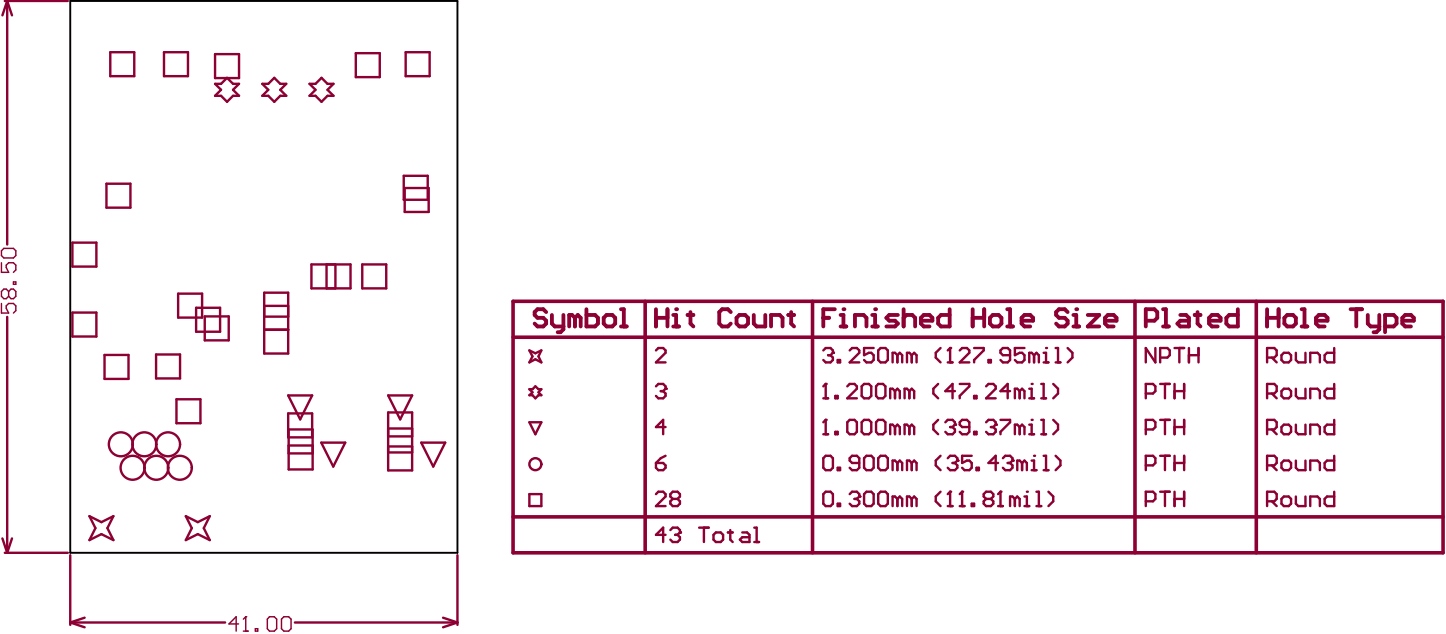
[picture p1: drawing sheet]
<svg xmlns="http://www.w3.org/2000/svg" width="510mm" height="224mm" viewBox="0 0 510 224" stroke-linecap="round" stroke-linejoin="round" font-family="sans-serif">
<path d="M24.8 .3h136.6v194.7h-136.6z" fill="none" stroke="#000" stroke-width=".68"/>
<g fill="none" stroke="#8d0034" stroke-width=".85">
<path d="M1.7 .3h22.2M2.5 .3l1.7 5.1M2.5 .3l-1.7 5.1M2.5 .3v86M38.9 18.4h8.5v8.5h-8.5zM57.9 18.4h8.4v8.5h-8.4zM75.9 19.1h8.4v8.4h-8.4zM125.5 18.8h8.5v8.4h-8.5zM143.1 18.4h8.5v8.5h-8.5zM75.9 29.6h2.1l2.1-2.1 2.1 2.1h2.1l-2.1 2.1 2.1 2.1h-2.1l-2.1 2.1-2.1-2.1h-2.1l2.1-2.1zM92.5 29.6h2.1l2.2-2.1 2.1 2.1h2.1l-2.1 2.1 2.1 2.1h-2.1l-2.1 2.1-2.2-2.1h-2.1l2.1-2.1zM109.2 29.6h2.1l2.1-2.1 2.1 2.1h2.1l-2.1 2.1 2.1 2.1h-2.1l-2.1 2.1-2.1-2.1h-2.1l2.1-2.1z"/>
<path d="M37.6 64.8h8.4v8.5h-8.4zM142.4 62h8.5v8.5h-8.5zM142.8 66.3h8.4v8.5h-8.4zM25.5 85.6h8.5v8.4h-8.5zM109.9 93.3h13.8v8.4h-13.8zM115.2 93.3v8.4M118.3 93.3v8.4M127.8 93.3h8.5v8.4h-8.5zM2.5 111.8v83.2M25.5 110.3h8.5v8.4h-8.5zM62.8 103.6h8.5v8.4h-8.5zM69.2 108.6h8.4v8.4h-8.4z"/>
<path d="M72.2 111.6h8.5v8.5h-8.5zM93.2 103.3h8.5v21.4h-8.5zM93.2 116.4h8.5M93.2 116.3h8.5M93.2 107.9h8.5M93.2 111.7h8.5M36.9 125.2h8.4v8.5h-8.4zM55.1 125.1h8.4v8.4h-8.4zM101.7 139.5h8.4l-4.2 8.5zM136.9 139.5h8.5l-4.2 8.5zM186.8 137.3h1.1l1-1 1.1 1h1l-1 1.1 1 1h-1l-1.1 1.1-1-1.1h-1.1l1.1-1zM186.8 123.6l2.1 1 2.1-1-1 2.1 1 2.1-2.1-1.1-2.1 1.1 1.1-2.1z"/>
<path d="M231.4 136.3l.9-.9h1.6l.9 .9v.8M62.3 140.9h8.4v8.4h-8.4zM101.7 145.8h8.4v8.5h-8.4zM101.8 151.5h8.5v14.1h-8.5zM101.8 160h8.5M101.8 157.2h8.5M113.3 156.1h8.5l-4.2 8.5zM136.9 145.5h8.5v20.4h-8.5zM136.9 157.5h8.5M136.9 154h8.5M136.9 151.2h8.5M136.9 159.6h8.5"/>
<path d="M148.6 156.1h8.5l-4.3 8.5zM186.8 149h4.2l-2.1 4.2zM186.8 174.3h4.2v4.2h-4.2zM231.4 163.3h2.5l.9 .9v.8l-.9 .9h-1.6l-.9-.9zM234.8 160.8l-1.7 .8-1.7 1.7M.8 189.9l1.7 5.1M1.7 195h22.2M4.2 189.9l-1.7 5.1M24.8 195.9v24.5M31.5 182.1l4.3 2.1 4.2-2.1-2.1 4.2 2.1 4.2-4.2-2.1-4.3 2.1 2.2-4.2zM65.5 182.1l4.3 2.1 4.2-2.1-2.1 4.2 2.1 4.2-4.2-2.1-4.3 2.1 2.2-4.2zM161.4 195.9v24.5"/>
<path d="M24.8 219.6l5.1 1.7M24.8 219.6h54.6M29.9 217.9l-5.1 1.7M104 219.6h57.4M156.3 217.9l5.1 1.7M161.4 219.6l-5.1 1.7"/>
</g>
<path d="M181 106.3h328.1v88.7h-328.1zM181 119h328.1M227.6 106.3v88.7M286.6 106.3v88.7M400.4 106.3v88.7M443.2 106.3v88.7M181 182.3h328.1" fill="none" stroke="#8d0034" stroke-width="1.3"/>
<circle cx="234.8" cy="137.1" r=".42" fill="#8d0034"/>
<g fill="none" stroke="#8d0034" stroke-width=".85">
<path d="M231.4 123.6l.9-.8h1.6l.9 .8v.9l-3.4 3.3h3.4M233.1 138h.8M233.9 138l.9 .8v.9l-.9 .8h-1.6l-.9-.8M234.8 137.1l-.9 .9M404.2 138.8h2.5l.9-.8v-1.7l-.9-.9h-2.5v5.1M409.3 135.4h3.4M411 135.4v5.1M414.4 138h3.3M414.4 135.4v5.1M417.7 135.4v5.1M234.8 150.7h-3.4l2.5-2.6v5.1M404.2 151.5h2.5l.9-.8v-1.7l-.9-.9h-2.5v5.1"/>
<path d="M409.3 148.1h3.4M411 148.1v5.1M414.4 150.7h3.3M414.4 148.1v5.1M417.7 148.1v5.1M404.2 164.2h2.5l.9-.9v-1.7l-.9-.8h-2.5v5.1M404.2 176.8h2.5l.9-.8v-1.7l-.9-.8h-2.5v5M409.3 160.8h3.4M409.3 173.5h3.4M411 160.8v5.1M411 173.5v5M414.4 160.8v5.1"/>
<path d="M414.4 173.5v5M414.4 163.3h3.3M414.4 176h3.3M417.7 160.8v5.1M417.7 173.5v5"/>
</g>
<path d="M.5 88.5l.9-.9h3.3l.9 .9v1.7l-.9 .8h-3.3l-.9-.8zM.5 92.7v3.4h2.5l-.8-1.7v-.9l.8-.8h1.7l.9 .8v1.7l-.9 .9M4.7 99.5h.9v.8h-.9zM.5 107.1v3.3h2.5l-.8-1.7v-.8l.8-.8h1.7l.9 .8v1.7l-.9 .8M3 102.8l-.8-.8h-.8l-.9 .8v1.7l.9 .9h.8l.8-.9M3 102.8l.9-.8h.8l.9 .8v1.7l-.9 .9h-.8l-.9-.9M3 102.8v1.7M86.7 217.6v5M84.2 220.1h-3.4l2.5-2.5v5M85.8 222.6h1.7" fill="none" stroke="#8d0034" stroke-width=".51"/>
<circle cx="86.7" cy="217.6" r=".25" fill="#8d0034"/>
<path d="M86.7 217.6l-.9 .8M95.1 217.6h1.7l.8 .8v3.4l-.8 .8h-1.7l-.8-.8v-3.4zM99.3 218.4l.8-.8h1.7l.9 .8v3.4l-.9 .8h-1.7l-.8-.8zM90.1 221.8h.8v.8h-.8z" fill="none" stroke="#8d0034" stroke-width=".51"/>
<path d="M234.8 188.7h-3.4l2.5-2.6v5.1M236.5 187l.8-.9h1.7l.9 .9v.8" fill="none" stroke="#8d0034" stroke-width=".85"/>
<circle cx="239.9" cy="187.8" r=".42" fill="#8d0034"/>
<g fill="none" stroke="#8d0034" stroke-width=".85">
<path d="M290.4 161.6l.9-.8h1.7l.8 .8v3.4l-.8 .9h-1.7l-.9-.9zM295.5 165h.9v.9h-.9zM303.1 163.3h-2.5l-.9-.8v-.9l.9-.8h1.7l.8 .8v3.4l-.8 .9h-1.7l-.9-.9M304.8 161.6l.9-.8h1.7l.8 .8v3.4l-.8 .9h-1.7l-.9-.9zM309.8 161.6l.9-.8h1.7l.8 .8v3.4l-.8 .9h-1.7l-.9-.9zM316.6 163.3l-.9-.8h-.8v3.4M316.6 163.3v2.6M316.6 163.3l.8-.8 .9 .8v2.6M321.7 163.3l-.9-.8h-.8v3.4M321.7 163.3v2.6M321.7 163.3l.8-.8 .8 .8v2.6M331.8 160.8l-1.7 1.7v1.7l1.7 1.7"/>
<path d="M334.3 161.6l.9-.8h1.7l.8 .8v.9M238.2 188.7h.8M239 188.7l.9 .8v.9l-.9 .8h-1.7l-.8-.8M239.9 187.8l-.9 .9M246.6 186.1h3.4M248.3 186.1v5.1M251.7 188.7l.9-.9h1.6l.9 .9v1.7l-.9 .8h-1.6l-.9-.8zM256.8 187.8h1.7M257.6 187v3.4l.9 .8M261.9 187.8h1.6l.9 .9v2.5h-2.5l-.9-.8 .9-.9h2.5M266.1 191.2h1.7M266.1 186.1h.8v5.1"/>
</g>
<path d="M192.7 110.1l-1-1h-2.1l-1 1v1l1 1h2.1l1 1v1.1l-1 1h-2.1l-1-1M194.7 111.1v3.1l1 1h3.1M198.8 111.1v5.1l-1.1 1h-1M202.8 112.1l1-1 1.1 1v3.1M202.8 112.1l-1-1h-1v4.1M202.8 112.1v3.1M206.9 109.1v6.1h3l1-1v-2.1l-1-1h-3M213 112.1l1-1h2l1 1v2.1l-1 1h-2l-1-1zM219.1 109.1h1v6.1M219.1 115.2h2" fill="none" stroke="#8d0034" stroke-width="1.4"/>
<circle cx="337.7" cy="162.5" r=".42" fill="#8d0034"/>
<path d="M336 163.3h.9M336.9 163.3l.8 .9v.8l-.8 .9h-1.7l-.9-.9M337.7 162.5l-.8 .8M342.8 160.8h-3.4v2.5l1.7-.8h.9l.8 .8v1.7l-.8 .9h-1.7l-.9-.9M344.5 165h.8v.9h-.8zM352.1 163.3h-3.4l2.6-2.5v5.1M353.8 161.6l.8-.8h1.7l.9 .8v.9" fill="none" stroke="#8d0034" stroke-width=".85"/>
<circle cx="357.2" cy="162.5" r=".42" fill="#8d0034"/>
<path d="M355.5 163.3h.8M356.3 163.3l.9 .9v.8l-.9 .9h-1.7l-.8-.9M357.2 162.5l-.9 .8M360.6 163.3l-.9-.8h-.8v3.4M360.6 163.3v2.6M360.6 163.3l.8-.8 .9 .8v2.6M363.9 165.9h1.7M363.9 162.5h.9v3.4" fill="none" stroke="#8d0034" stroke-width=".85"/>
<circle cx="364.8" cy="160.8" r=".42" fill="#8d0034"/>
<path d="M291.3 135.4v5.1M290.4 140.5h1.7M368.2 165.9h1.7M368.2 160.8h.8v5.1M372.4 160.8l1.7 1.7v1.7l-1.7 1.7" fill="none" stroke="#8d0034" stroke-width=".85"/>
<circle cx="291.3" cy="135.4" r=".42" fill="#8d0034"/>
<g fill="none" stroke="#8d0034" stroke-width=".85">
<path d="M291.3 135.4l-.9 .9M294.7 139.7h.8v.8h-.8zM298.9 136.3l.8-.9h1.7l.9 .9v.8l-3.4 3.4h3.4M304 136.3l.8-.9h1.7l.9 .9v3.4l-.9 .8h-1.7l-.8-.8zM309.8 135.4h1.7l.9 .9v3.4l-.9 .8h-1.7l-.7-.8v-3.4zM315.7 138l-.8-.9h-.9v3.4M315.7 138v2.5M315.7 138l.9-.9 .8 .9v2.5M320.8 138l-.8-.9h-.9v3.4M320.8 138v2.5M320.8 138l.9-.9 .8 .9v2.5M331 135.4l-1.7 1.7v1.7l1.7 1.7"/>
<path d="M336.9 138h-3.4l2.5-2.6v5.1M338.6 135.4h3.4v.9l-3.4 3.4v.8M343.6 139.7h.9v.8h-.9zM347.9 136.3l.8-.9h1.7l.9 .9v.8l-3.4 3.4h3.4M356.3 138h-3.4l2.6-2.6v5.1M359.7 138l-.8-.9h-.9v3.4M359.7 138v2.5M359.7 138l.9-.9 .8 .9v2.5M363.1 137.1h.8v3.4M363.1 140.5h1.7"/>
</g>
<circle cx="363.9" cy="135.4" r=".42" fill="#8d0034"/>
<g fill="none" stroke="#8d0034" stroke-width=".85">
<path d="M367.3 135.4h.9v5.1M371.6 135.4l1.6 1.7v1.7l-1.6 1.7M447 138.8h2.5l.9-.8v-1.7l-.9-.9h-2.5v5.1M448.7 138.8l1.7 1.7M452.1 138l.8-.9h1.7l.9 .9v1.7l-.9 .8h-1.7l-.8-.8zM457.2 137.1v2.6l.8 .8h2.5v-3.4M470.7 135.4v5.1h-2.6l-.8-.8v-1.7l.8-.9h2.6M367.3 140.5h1.7M462.2 140.5v-3.4h2.6l.8 .9v2.5M231.4 174.3l.9-.8h1.6l.9 .8v.9l-3.4 3.3h3.4M237.3 176l-.8 .8v.9l.8 .8h1.7l.9-.8v-.9l-.9-.8M237.3 176l-.8-.8v-.9l.8-.8h1.7l.9 .8v.9l-.9 .8"/>
<path d="M237.3 176h1.7M290.4 174.3l.9-.8h1.7l.8 .8v3.4l-.8 .8h-1.7l-.9-.8zM295.5 177.7h.9v.8h-.9zM299.7 174.3l.9-.8h1.7l.8 .8v.9M447 164.2h2.5l.9-.9v-1.7l-.9-.8h-2.5v5.1M448.7 164.2l1.7 1.7M452.1 163.3l.8-.8h1.7l.9 .8v1.7l-.9 .9h-1.7l-.8-.9zM457.2 162.5v2.5l.8 .9h2.5v-3.4M462.2 165.9v-3.4h2.6l.8 .8v2.6M470.7 160.8v5.1h-2.6l-.8-.9v-1.7l.8-.8h2.6"/>
</g>
<path d="M404.2 113.1h3l1.1-1v-2l-1.1-1h-3v6.1M410.3 109.1h1v6.1M410.3 115.2h2M416.4 111.1h2l1 1v3.1h-3l-1-1 1-1.1h3M421.5 111.1h2M422.5 110.1v4.1l1 1M426.5 113.1h4.1v-1l-1-1h-2.1l-1 1v2.1l1 1h2.1M436.7 109.1v6.1h-3.1l-1-1v-2.1l1-1h3.1" fill="none" stroke="#8d0034" stroke-width="1.4"/>
<circle cx="303.1" cy="175.2" r=".42" fill="#8d0034"/>
<g fill="none" stroke="#8d0034" stroke-width=".85">
<path d="M301.4 176h.9M302.3 176l.8 .8v.9l-.8 .8h-1.7l-.9-.8M303.1 175.2l-.8 .8M304.8 174.3l.9-.8h1.7l.8 .8v3.4l-.8 .8h-1.7l-.9-.8zM309.8 174.3l.9-.8h1.7l.8 .8v3.4l-.8 .8h-1.7l-.9-.8zM316.6 176l-.9-.8h-.8v3.3M316.6 176v2.5M316.6 176l.8-.8 .9 .8v2.5M321.7 176l-.9-.8h-.8v3.3M321.7 176v2.5M321.7 176l.8-.8 .8 .8v2.5M331.8 173.5l-1.7 1.7v1.6l1.7 1.7"/>
<path d="M334.3 178.5h1.7M335.2 173.5v5"/>
</g>
<circle cx="335.2" cy="173.5" r=".42" fill="#8d0034"/>
<path d="M335.2 173.5l-.9 .8M338.6 178.5h1.7M339.4 173.5v5" fill="none" stroke="#8d0034" stroke-width=".85"/>
<circle cx="339.4" cy="173.5" r=".42" fill="#8d0034"/>
<path d="M339.4 173.5l-.8 .8M342.8 177.7h.8v.8h-.8zM347.9 176l-.9 .8v.9l.9 .8h1.7l.8-.8v-.9l-.8-.8M347.9 176l-.9-.8v-.9l.9-.8h1.7l.8 .8v.9l-.8 .8M347.9 176h1.7M352.1 178.5h1.7M352.9 173.5v5" fill="none" stroke="#8d0034" stroke-width=".85"/>
<circle cx="352.9" cy="173.5" r=".42" fill="#8d0034"/>
<path d="M352.9 173.5l-.8 .8M358 176l-.8-.8h-.9v3.3M358 176v2.5M358 176l.9-.8 .8 .8v2.5M361.4 175.2h.9v3.3M361.4 178.5h1.7" fill="none" stroke="#8d0034" stroke-width=".85"/>
<circle cx="362.3" cy="173.5" r=".42" fill="#8d0034"/>
<path d="M290.4 153.2h1.7M291.3 148.1v5.1M365.6 178.5h1.7M365.6 173.5h.9v5M369.9 173.5l1.7 1.7v1.6l-1.7 1.7" fill="none" stroke="#8d0034" stroke-width=".85"/>
<circle cx="291.3" cy="148.1" r=".42" fill="#8d0034"/>
<g fill="none" stroke="#8d0034" stroke-width=".85">
<path d="M291.3 148.1l-.9 .9M294.7 152.3h.8v.9h-.8zM298.9 149l.8-.9h1.7l.9 .9v3.3l-.9 .9h-1.7l-.8-.9zM304 149l.8-.9h1.7l.9 .9v3.3l-.9 .9h-1.7l-.8-.9zM309.8 148.1h1.7l.9 .9v3.3l-.9 .9h-1.7l-.7-.9v-3.3zM315.7 150.7l-.8-.9h-.9v3.4M315.7 150.7v2.5M315.7 150.7l.9-.9 .8 .9v2.5M320.8 150.7l-.8-.9h-.9v3.4M320.8 150.7v2.5M320.8 150.7l.9-.9 .8 .9v2.5M331 148.1l-1.7 1.7v1.7l1.7 1.7"/>
<path d="M333.5 149l.8-.9h1.7l.9 .9v.8"/>
</g>
<circle cx="336.9" cy="149.8" r=".42" fill="#8d0034"/>
<path d="M335.2 150.7h.8M336 150.7l.9 .8v.8l-.9 .9h-1.7l-.8-.9M336.9 149.8l-.9 .9M342 150.7h-2.6l-.8-.9v-.8l.8-.9h1.7l.9 .9v3.3l-.9 .9h-1.7l-.8-.9M343.6 152.3h.9v.9h-.9zM347.9 149l.8-.9h1.7l.9 .9v.8" fill="none" stroke="#8d0034" stroke-width=".85"/>
<circle cx="351.3" cy="149.8" r=".42" fill="#8d0034"/>
<path d="M349.6 150.7h.8M350.4 150.7l.9 .8v.8l-.9 .9h-1.7l-.8-.9M351.3 149.8l-.9 .9M352.9 148.1h3.4v.9l-3.4 3.3v.9M359.7 150.7l-.8-.9h-.9v3.4M359.7 150.7v2.5M359.7 150.7l.9-.9 .8 .9v2.5M363.1 153.2h1.7M363.1 149.8h.8v3.4" fill="none" stroke="#8d0034" stroke-width=".85"/>
<circle cx="363.9" cy="148.1" r=".42" fill="#8d0034"/>
<path d="M290.4 123.6l.9-.8h1.7l.8 .8v.9M367.3 153.2h1.7M367.3 148.1h.9v5.1M371.6 148.1l1.6 1.7v1.7l-1.6 1.7" fill="none" stroke="#8d0034" stroke-width=".85"/>
<circle cx="293.8" cy="124.5" r=".42" fill="#8d0034"/>
<g fill="none" stroke="#8d0034" stroke-width=".85">
<path d="M292.1 125.3h.9M293 125.3l.8 .9v.8l-.8 .8h-1.7l-.9-.8M293.8 124.5l-.8 .8M295.5 127h.9v.8h-.9zM299.7 123.6l.9-.8h1.7l.8 .8v.9l-3.4 3.3h3.4M308.2 122.8h-3.4v2.5l1.7-.8h.9l.8 .8v1.7l-.8 .8h-1.7l-.9-.8M309.8 123.6l.9-.8h1.7l.8 .8v3.4l-.8 .8h-1.7l-.9-.8zM316.6 125.3l-.9-.8h-.8v3.3M316.6 125.3v2.5M316.6 125.3l.8-.8 .9 .8v2.5M321.7 125.3l-.9-.8h-.8v3.3M321.7 125.3v2.5"/>
<path d="M321.7 125.3l.8-.8 .8 .8v2.5M331.8 122.8l-1.7 1.7v1.7l1.7 1.6M334.3 127.8h1.7M335.2 122.8v5"/>
</g>
<circle cx="335.2" cy="122.8" r=".42" fill="#8d0034"/>
<path d="M335.2 122.8l-.9 .8M338.6 123.6l.8-.8h1.7l.9 .8v.9l-3.4 3.3h3.4M343.6 122.8h3.4v.8l-3.4 3.4v.8M348.7 127h.9v.8h-.9zM356.3 125.3h-2.5l-.9-.8v-.9l.9-.8h1.7l.8 .8v3.4l-.8 .8h-1.7l-.9-.8M361.4 122.8h-3.4v2.5l1.7-.8h.9l.8 .8v1.7l-.8 .8h-1.7l-.9-.8M364.8 125.3l-.9-.8h-.8v3.3M364.8 125.3v2.5M364.8 125.3l.8-.8 .9 .8v2.5M368.2 127.8h1.7M368.2 124.5h.8v3.3" fill="none" stroke="#8d0034" stroke-width=".85"/>
<circle cx="369" cy="122.8" r=".42" fill="#8d0034"/>
<g fill="none" stroke="#8d0034" stroke-width=".85">
<path d="M372.4 127.8h1.7M372.4 122.8h.8v5M376.6 122.8l1.7 1.7v1.7l-1.7 1.6M407.6 122.8v5l-3.4-5v5M409.3 126.2h2.5l.9-.9v-1.7l-.9-.8h-2.5v5M414.4 122.8h3.3M416 122.8v5M419.4 122.8v5M419.4 125.3h3.4M422.8 122.8v5M447 126.2h2.5l.9-.9v-1.7l-.9-.8h-2.5v5M448.7 126.2l1.7 1.6"/>
<path d="M452.1 125.3l.8-.8h1.7l.9 .8v1.7l-.9 .8h-1.7l-.8-.8zM457.2 124.5v2.5l.8 .8h2.5v-3.3M462.2 127.8v-3.3h2.6l.8 .8v2.5M470.7 122.8v5h-2.6l-.8-.8v-1.7l.8-.8h2.6M447 151.5h2.5l.9-.8v-1.7l-.9-.9h-2.5v5.1M448.7 151.5l1.7 1.7M452.1 150.7l.8-.9h1.7l.9 .9v1.6l-.9 .9h-1.7l-.8-.9zM457.2 149.8v2.5l.8 .9h2.5v-3.4M462.2 153.2v-3.4h2.6l.8 .9v2.5M470.7 148.1v5.1h-2.6l-.8-.9v-1.6l.8-.9h2.6M447 176.8h2.5l.9-.8v-1.7l-.9-.8h-2.5v5M448.7 176.8l1.7 1.7"/>
<path d="M452.1 176l.8-.8h1.7l.9 .8v1.7l-.9 .8h-1.7l-.8-.8zM457.2 175.2v2.5l.8 .8h2.5v-3.3M462.2 178.5v-3.3h2.6l.8 .8v2.5M470.7 173.5v5h-2.6l-.8-.8v-1.7l.8-.8h2.6"/>
</g>
<path d="M231.4 109.1v6.1M231.4 112.1h4.1M235.5 109.1v6.1M237.5 115.2h2M237.5 111.1h1v4.1" fill="none" stroke="#8d0034" stroke-width="1.4"/>
<circle cx="238.5" cy="109.1" r=".68" fill="#8d0034"/>
<path d="M242.6 111.1h2M243.6 110.1v4.1l1 1M257.8 110.1l-1-1h-2l-1.1 1v4.1l1.1 1h2l1-1M259.8 112.1l1-1h2.1l1 1v2.1l-1 1h-2.1l-1-1zM265.9 111.1v3.1l1 1h3.1v-4.1M272 115.2v-4.1h3.1l1 1v3.1M278.1 111.1h2M279.1 110.1v4.1l1 1M290.4 112.1h2.1M294.5 109.1h-4.1v6.1M296.5 111.1h1.1v4.1M296.5 115.2h2.1" fill="none" stroke="#8d0034" stroke-width="1.4"/>
<circle cx="297.6" cy="109.1" r=".68" fill="#8d0034"/>
<path d="M301.6 115.2v-4.1h3.1l1 1v3.1M307.7 111.1h1v4.1M307.7 115.2h1.9" fill="none" stroke="#8d0034" stroke-width="1.4"/>
<circle cx="308.7" cy="109.1" r=".68" fill="#8d0034"/>
<g fill="none" stroke="#8d0034" stroke-width="1.4">
<path d="M316.7 111.1h-3l-1 1 1 1h2l1 1.1-1 1h-3M318.8 112.1l1-1h2l1 1v3.1M318.8 109.1v6.1M324.9 113.1h4v-1l-1-1h-2l-1 1v2.1l1 1h2M335 109.1v6.1h-3l-1-1v-2.1l1-1h3M343.1 109.1v6.1M343.1 112.1h4.1M347.2 109.1v6.1M349.2 112.1l1-1h2.1l1 1v2.1l-1 1h-2.1l-1-1zM355.3 115.2h2M355.3 109.1h1v6.1M360.4 113.1h4.1v-1l-1.1-1h-2l-1 1v2.1l1 1h2"/>
<path d="M376.6 110.1l-1-1h-2l-1 1v1l1 1h2l1 1v1.1l-1 1h-2l-1-1M378.7 115.2h2M378.7 111.1h1v4.1"/>
</g>
<circle cx="379.7" cy="109.1" r=".68" fill="#8d0034"/>
<g fill="none" stroke="#8d0034" stroke-width="1.4">
<path d="M383.7 111.1h4.1l-4.1 4.1h4.1M389.8 113.1h4.1v-1l-1-1h-2.1l-1 1v2.1l1 1h2.1M447 109.1v6.1M447 112.1h4.1M451.1 109.1v6.1M453.1 112.1l1-1h2l1.1 1v2.1l-1.1 1h-2l-1-1zM459.2 115.2h2M459.2 109.1h1v6.1M464.3 113.1h4v-1l-1-1h-2l-1 1v2.1l1 1h2M476.4 109.1h4.1M478.5 109.1v6.1M482.5 111.1v3.1l1 1h3.1"/>
<path d="M486.6 111.1v5.1l-1 1h-1M488.6 115.2h3.1l1-1v-2.1l-1-1h-3.1v6.1M494.7 113.1h4.1v-1l-1.1-1h-2l-1 1v2.1l1 1h2"/>
</g>
<g fill="none" stroke="#8d0034" stroke-width=".85">
<circle cx="42.6" cy="156.7" r="4.2"/>
<circle cx="50.9" cy="156.7" r="4.2"/>
<circle cx="59.3" cy="156.7" r="4.2"/>
<circle cx="46.8" cy="165" r="4.2"/>
<circle cx="55.1" cy="165" r="4.2"/>
<circle cx="63.4" cy="165" r="4.2"/>
<circle cx="188.9" cy="163.8" r="2.11"/>
</g>
</svg>
